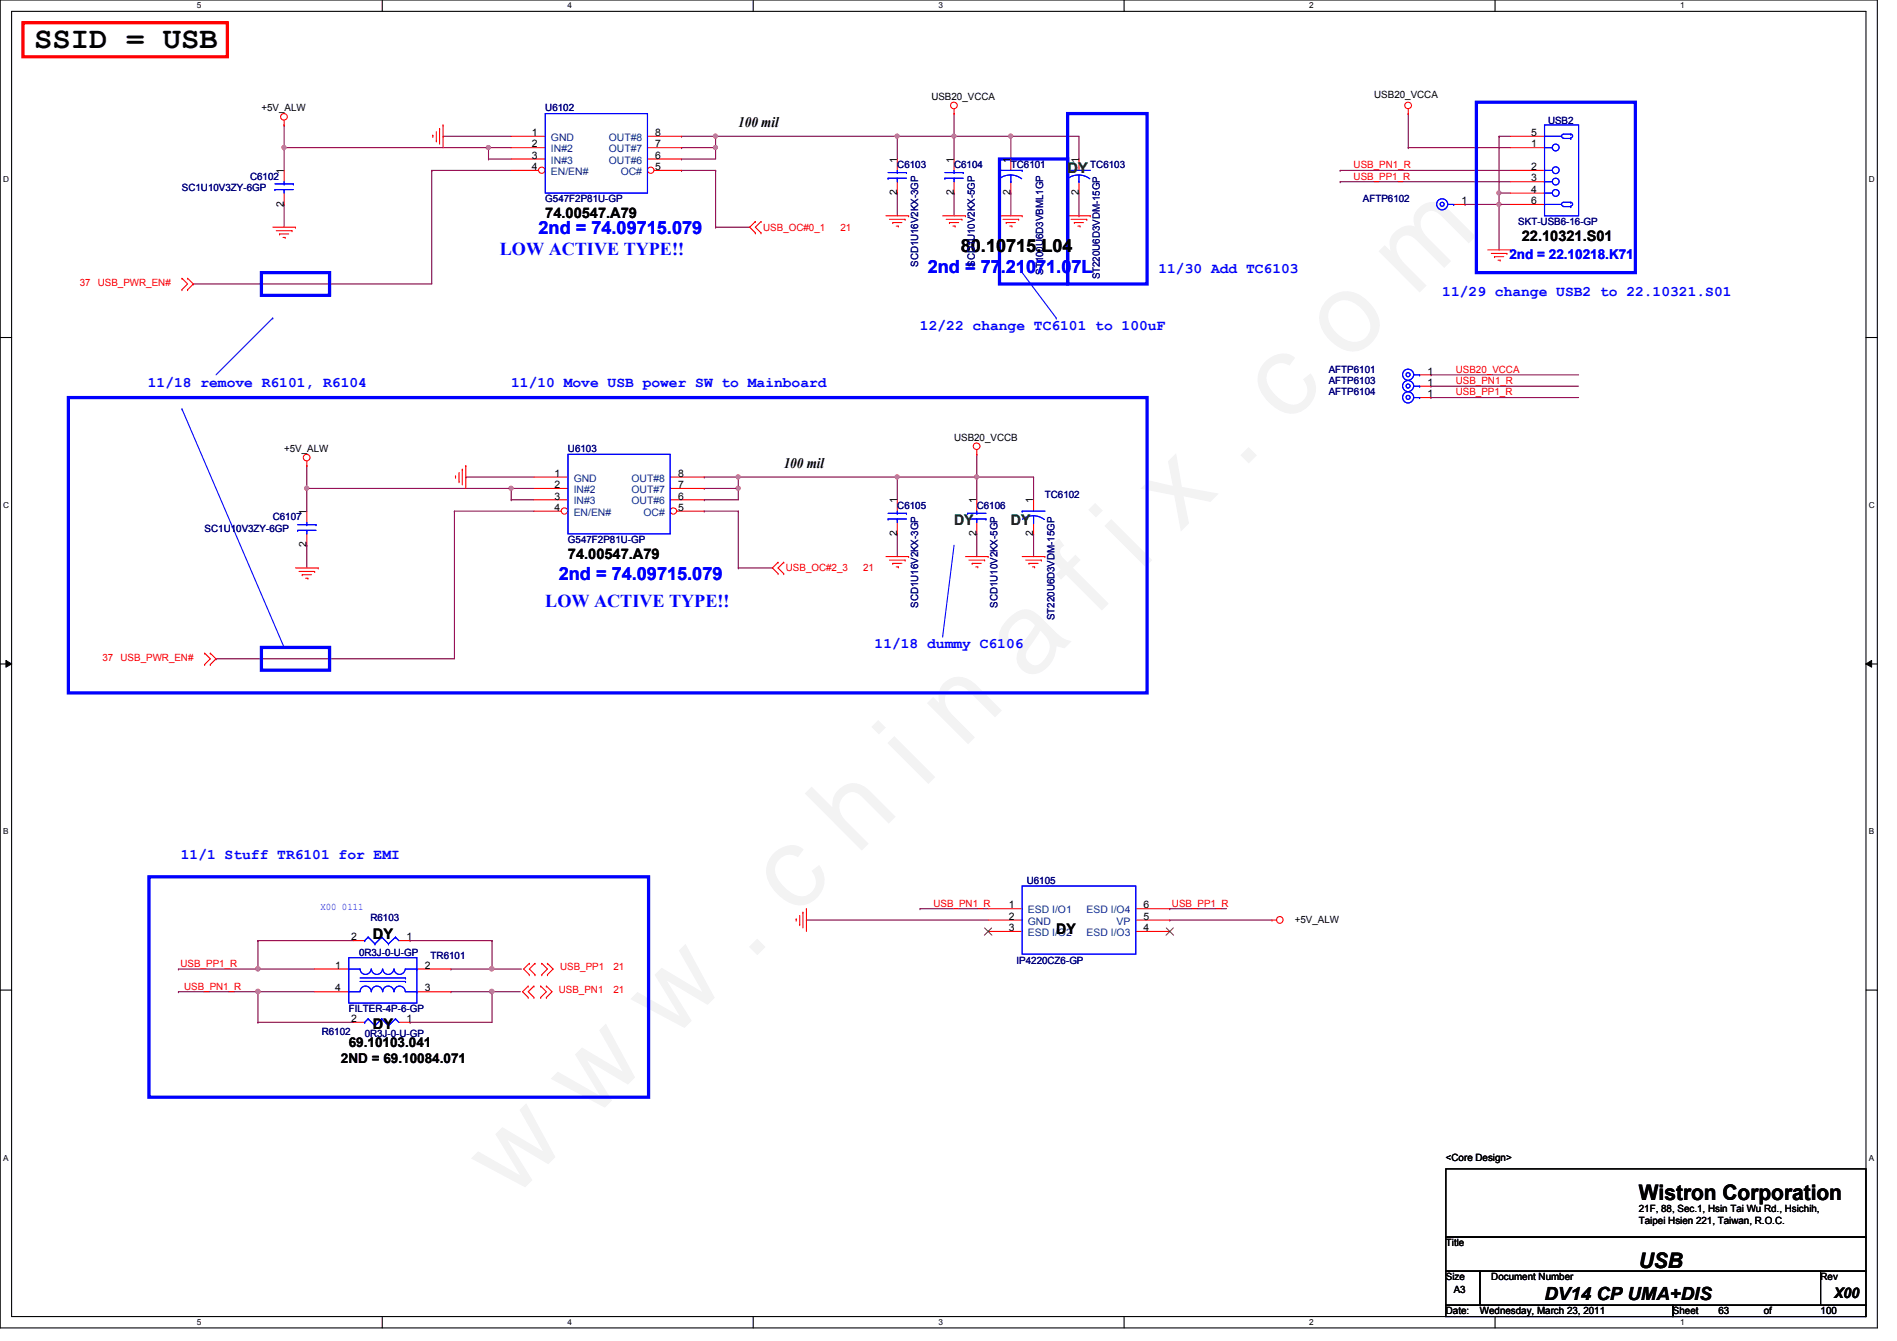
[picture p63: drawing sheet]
<svg xmlns="http://www.w3.org/2000/svg" width="297mm" height="210mm" viewBox="0 0 297 210" stroke-linecap="round" stroke-linejoin="round" font-family="sans-serif">
<defs><g id="words">
<text font-size="17.6" fill="#f0f" x="80.1" y="188" transform="rotate(-45 80.1 188)">w w w . c h i n a f i x . c o m</text>
<text font-size="4.8" x="5.4" y="7.6">SSID = USB</text>
<g font-size="3.3">
<text x="256.6" y="187.9">Wistron Corporation</text>
<text x="256.6" y="198.5">USB</text>
</g>
<g font-size="2.8" fill="#00f">
<text x="78.3" y="39.9">LOW ACTIVE TYPE!!</text>
<text x="84.3" y="36.6">2nd = 74.09715.079</text>
<text x="145.3" y="42.8">2nd = 77.21071.07L</text>
<text x="85.4" y="95">LOW ACTIVE TYPE!!</text>
<text x="87.5" y="90.8">2nd = 74.09715.079</text>
</g>
<g font-size="2.8">
<text x="150.4" y="39.4">80.10715.L04</text>
<text x="241.8" y="203.5">DV14 CP UMA+DIS</text>
</g>
<g font-size="2.3">
<text x="115.6" y="19.9">100 mil</text>
<text x="85.4" y="34.1">74.00547.A79</text>
<text x="238.3" y="37.7">22.10321.S01</text>
<text x="122.7" y="73.2">100 mil</text>
<text x="88.9" y="87.5">74.00547.A79</text>
<text x="58.4" y="147">DY</text>
<text x="165.4" y="146.1">DY</text>
<text x="58.4" y="161.1">DY</text>
<text x="287.2" y="203.2">X00</text>
</g>
<g font-size="2.3" fill="#008000">
<text x="167.2" y="27">DY</text>
<text x="149.4" y="82.1">DY</text>
<text x="158.3" y="82.1">DY</text>
</g>
<g font-size="2.3" fill="#00f">
<text x="181.4" y="42.8">11/30 Add TC6103</text>
<text x="225.8" y="46.3">11/29 change USB2 to 22.10321.S01</text>
<text x="144.1" y="51.6">12/22 change TC6101 to 100uF</text>
<text x="23.2" y="60.5">11/18 remove R6101, R6104</text>
<text x="80" y="60.5">11/10 Move USB power SW to Mainboard</text>
<text x="136.9" y="101.4">11/18 dummy C6106</text>
<text x="28.3" y="134.5">11/1 Stuff TR6101 for EMI</text>
</g>
<text font-size="2.1" fill="#00f" x="236.3" y="40.6">2nd = 22.10218.K71</text>
<g font-size="2.1">
<text x="53.4" y="166.5">2ND = 69.10084.071</text>
<text x="54.6" y="164">69.10103.041</text>
</g>
<g font-size="1.6">
<text x="40.9" y="17.4">+5V_ALW</text>
<text x="145.8" y="15.7">USB20_VCCA</text>
<text x="215.2" y="15.3">USB20_VCCA</text>
<text x="83.3" y="21.3">1</text>
<text x="83.3" y="23.1">2</text>
<text x="102.6" y="21.3">8</text>
<text x="102.6" y="23.1">7</text>
<text x="239.7" y="21.3">5</text>
<text x="239.7" y="23.1">1</text>
<text x="44.4" y="27.2" transform="rotate(-90 44.4 27.2)">1</text>
<text x="83.3" y="24.8">3</text>
<text x="83.3" y="26.6">4</text>
<text x="102.6" y="24.8">6</text>
<text x="102.6" y="26.6">5</text>
<text x="140.5" y="25.4" transform="rotate(-90 140.5 25.4)">1</text>
<text x="149.3" y="25.4" transform="rotate(-90 149.3 25.4)">1</text>
<text x="158.2" y="25.4" transform="rotate(-90 158.2 25.4)">1</text>
<text x="168.9" y="25.4" transform="rotate(-90 168.9 25.4)">1</text>
<text x="239.7" y="26.6">2</text>
<text x="239.7" y="28.4">3</text>
<text x="44.4" y="32.3" transform="rotate(-90 44.4 32.3)">2</text>
<text x="140.5" y="30.6" transform="rotate(-90 140.5 30.6)">2</text>
<text x="149.3" y="30.6" transform="rotate(-90 149.3 30.6)">2</text>
<text x="158.2" y="30.6" transform="rotate(-90 158.2 30.6)">2</text>
<text x="168.9" y="30.6" transform="rotate(-90 168.9 30.6)">2</text>
<text x="228.9" y="32">1</text>
<text x="239.7" y="30.2">4</text>
<text x="239.7" y="32">6</text>
<text x="223.5" y="58.6">1</text>
<text x="223.5" y="60.4">1</text>
<text x="223.5" y="62.2">1</text>
<text x="44.5" y="70.8">+5V_ALW</text>
<text x="149.4" y="69">USB20_VCCB</text>
<text x="86.8" y="74.6">1</text>
<text x="86.8" y="76.4">2</text>
<text x="106.2" y="74.6">8</text>
<text x="106.2" y="76.4">7</text>
<text x="48" y="80.6" transform="rotate(-90 48 80.6)">1</text>
<text x="86.8" y="78.2">3</text>
<text x="86.8" y="80">4</text>
<text x="106.2" y="78.2">6</text>
<text x="106.2" y="80">5</text>
<text x="140.5" y="83.9" transform="rotate(-90 140.5 83.9)">2</text>
<text x="140.5" y="78.8" transform="rotate(-90 140.5 78.8)">1</text>
<text x="152.9" y="83.9" transform="rotate(-90 152.9 83.9)">2</text>
<text x="152.9" y="78.8" transform="rotate(-90 152.9 78.8)">1</text>
<text x="161.8" y="83.9" transform="rotate(-90 161.8 83.9)">2</text>
<text x="161.8" y="78.8" transform="rotate(-90 161.8 78.8)">1</text>
<text x="48" y="85.7" transform="rotate(-90 48 85.7)">2</text>
<text x="157.9" y="142.2">1</text>
<text x="157.9" y="144">2</text>
<text x="179.1" y="144">5</text>
<text x="179.1" y="142.2">6</text>
<text x="55" y="147.2">2</text>
<text x="63.7" y="147.2">1</text>
<text x="157.9" y="145.8">3</text>
<text x="179.1" y="145.8">4</text>
<text x="202.7" y="144.4">+5V_ALW</text>
<text x="52.5" y="151.6">1</text>
<text x="52.5" y="155.2">4</text>
<text x="66.5" y="151.6">2</text>
<text x="66.5" y="155.2">3</text>
<text x="55" y="160">2</text>
<text x="63.7" y="160">1</text>
<text x="226.4" y="181.7">&lt;Core Design&gt;</text>
<text x="256.6" y="189.7">21F, 88, Sec.1, Hsin Tai Wu Rd., Hsichih,</text>
<text x="256.6" y="191.6">Taipei Hsien 221, Taiwan, R.O.C.</text>
<text x="226.4" y="195.1">Title</text>
<text x="226.4" y="200.4">Size</text>
<text x="227.6" y="202.4">A3</text>
<text x="233.5" y="200.4">Document Number</text>
<text x="285.1" y="200.4">Rev</text>
<text x="226.4" y="205.7">Date:</text>
<text x="231.7" y="205.7">Wednesday, March 23, 2011</text>
<text x="262" y="205.7">Sheet</text>
<text x="269.1" y="205.7">63</text>
<text x="276.2" y="205.7">of</text>
<text x="285.1" y="205.7">100</text>
</g>
<g font-size="1.6" fill="#000080">
<text x="85.4" y="17.4">U6102</text>
<text x="242.4" y="19.4">USB2</text>
<text x="28.5" y="29.9">SC1U10V3ZY-6GP</text>
<text x="39.2" y="28.1">C6102</text>
<text x="140.5" y="26.3">C6103</text>
<text x="149.4" y="26.3">C6104</text>
<text x="158.3" y="26.3">TC6101</text>
<text x="170.7" y="26.3">TC6103</text>
<text x="85.4" y="31.7">G547F2P81U-GP</text>
<text x="213.4" y="31.7">AFTP6102</text>
<text x="237.7" y="35.2">SKT-USB6-16-GP</text>
<text x="143.8" y="41.8" transform="rotate(-90 143.8 41.8)">SCD1U16V2KX-3GP</text>
<text x="152.7" y="41.8" transform="rotate(-90 152.7 41.8)">SCD1U10V2KX-5GP</text>
<text x="163.3" y="43" transform="rotate(-90 163.3 43)">ST100U6D3VBML1GP</text>
<text x="172.2" y="43.7" transform="rotate(-90 172.2 43.7)">ST220U6D3VDM-15GP</text>
<text x="208.1" y="58.3">AFTP6101</text>
<text x="208.1" y="60.1">AFTP6103</text>
<text x="208.1" y="61.9">AFTP6104</text>
<text x="88.9" y="70.8">U6103</text>
<text x="163.6" y="77.9">TC6102</text>
<text x="32" y="83.2">SC1U10V3ZY-6GP</text>
<text x="42.7" y="81.4">C6107</text>
<text x="140.5" y="79.7">C6105</text>
<text x="152.9" y="79.7">C6106</text>
<text x="88.9" y="85">G547F2P81U-GP</text>
<text x="143.8" y="95.1" transform="rotate(-90 143.8 95.1)">SCD1U16V2KX-3GP</text>
<text x="156.2" y="95.1" transform="rotate(-90 156.2 95.1)">SCD1U10V2KX-5GP</text>
<text x="165.1" y="97.1" transform="rotate(-90 165.1 97.1)">ST220U6D3VDM-15GP</text>
<text x="160.8" y="138.3">U6105</text>
<text x="56.2" y="149.6">0R3J-0-U-GP</text>
<text x="58" y="144.2">R6103</text>
<text x="67.4" y="150.1">TR6101</text>
<text x="159.2" y="151">IP4220CZ6-GP</text>
<text x="54.6" y="158.5">FILTER-4P-6-GP</text>
<text x="50.4" y="162">R6102</text>
<text x="57.1" y="162.3">0R3J-0-U-GP</text>
</g>
<g font-size="1.6" fill="#004080">
<text x="86.3" y="22.1">GND</text>
<text x="86.3" y="23.8">IN#2</text>
<text x="95.3" y="22.1">OUT#8</text>
<text x="95.3" y="23.8">OUT#7</text>
<text x="86.3" y="25.6">IN#3</text>
<text x="86.3" y="27.4">EN/EN#</text>
<text x="95.3" y="25.6">OUT#6</text>
<text x="97.2" y="27.4">OC#</text>
<text x="89.8" y="75.4">GND</text>
<text x="89.8" y="77.2">IN#2</text>
<text x="98.9" y="75.4">OUT#8</text>
<text x="98.9" y="77.2">OUT#7</text>
<text x="89.8" y="79">IN#3</text>
<text x="89.8" y="80.7">EN/EN#</text>
<text x="98.9" y="79">OUT#6</text>
<text x="100.7" y="80.7">OC#</text>
<text x="160.9" y="143">ESD I/O1</text>
<text x="170.1" y="143">ESD I/O4</text>
<text x="160.9" y="144.7">GND</text>
<text x="160.9" y="146.5">ESD I/O2</text>
<text x="170.1" y="146.5">ESD I/O3</text>
<text x="174.8" y="144.7">VP</text>
</g>
<g font-size="1.6" fill="#f00">
<text x="212" y="26.3">USB_PN1_R</text>
<text x="212" y="28.1">USB_PP1_R</text>
<text x="119.5" y="36.1">USB_OC#0_1</text>
<text x="131.6" y="36.1">21</text>
<text x="12.5" y="44.8">37</text>
<text x="15.3" y="44.8">USB_PWR_EN#</text>
<text x="228" y="58.3">USB20_VCCA</text>
<text x="228" y="60.1">USB_PN1_R</text>
<text x="228" y="61.9">USB_PP1_R</text>
<text x="123.1" y="89.5">USB_OC#2_3</text>
<text x="135.2" y="89.5">21</text>
<text x="16" y="103.5">37</text>
<text x="18.9" y="103.5">USB_PWR_EN#</text>
<text x="146.2" y="141.9">USB_PN1_R</text>
<text x="183.5" y="141.9">USB_PP1_R</text>
<text x="28.3" y="151.3">USB_PP1_R</text>
<text x="28.8" y="154.9">USB_PN1_R</text>
<text x="87.5" y="155.4">USB_PN1</text>
<text x="87.7" y="151.8">USB_PP1</text>
<text x="96" y="155.4">21</text>
<text x="96.1" y="151.8">21</text>
</g>
<text font-size="1.6" fill="#00f" x="50.2" y="142.4">X00 0111</text>
<g font-size="1.3">
<text x="30.8" y="1.3">5</text>
<text x="88.9" y="1.3">4</text>
<text x="146.9" y="1.3">3</text>
<text x="205" y="1.3">2</text>
<text x="263.1" y="1.3">1</text>
<text x=".5" y="28.4">D</text>
<text x="292.6" y="28.4">D</text>
<text x=".5" y="79.5">C</text>
<text x="292.6" y="79.5">C</text>
<text x=".5" y="130.6">B</text>
<text x="292.6" y="130.6">B</text>
<text x=".5" y="181.7">A</text>
<text x="292.6" y="181.7">A</text>
<text x="30.8" y="207.4">5</text>
<text x="88.9" y="207.4">4</text>
<text x="146.9" y="207.4">3</text>
<text x="205" y="207.4">2</text>
<text x="263.1" y="207.4">1</text>
</g>
</g></defs>
<path d="M0 0h294v207.9h-294zM1.8 1.8h290.4v204.3h-290.4z" fill="none" stroke="#000" stroke-width=".17"/>
<g fill="#fff">
<path d="M30.8 .2h.7v1.4h-.7z"/>
<path d="M30.8 206.2h.7v1.4h-.7z"/>
</g>
<path d="M59.9 0v1.8M59.9 206.1v1.8" fill="none" stroke="#000" stroke-width=".17"/>
<g fill="#fff">
<path d="M88.9 .2h.6v1.4h-.6z"/>
<path d="M88.9 206.2h.6v1.4h-.6z"/>
</g>
<path d="M117.9 0v1.8M117.9 206.1v1.8" fill="none" stroke="#000" stroke-width=".17"/>
<g fill="#fff">
<path d="M146.9 .2h.7v1.4h-.7z"/>
<path d="M146.9 206.2h.7v1.4h-.7z"/>
</g>
<path d="M176 0v1.8M176 206.1v1.8" fill="none" stroke="#000" stroke-width=".17"/>
<g fill="#fff">
<path d="M205 .2h.7v1.4h-.7z"/>
<path d="M205 206.2h.7v1.4h-.7z"/>
</g>
<path d="M234.1 0v1.8M234.1 206.1v1.8" fill="none" stroke="#000" stroke-width=".17"/>
<g fill="#fff">
<path d="M263.1 .2h.7v1.4h-.7z"/>
<path d="M263.1 206.2h.7v1.4h-.7z"/>
<path d="M.5 27.3h.9v1.4h-.9z"/>
<path d="M292.6 27.3h.9v1.4h-.9z"/>
<path d="M.5 78.4h.9v1.4h-.9z"/>
<path d="M292.6 78.4h.9v1.4h-.9z"/>
</g>
<path d="M0 52.8h1.8M292.2 52.8h1.8" fill="none" stroke="#000" stroke-width=".17"/>
<g fill="#fff">
<path d="M.5 129.5h.8v1.4h-.8z"/>
<path d="M292.6 129.5h.9v1.4h-.9z"/>
</g>
<path d="M0 103.9h1.8M292.2 103.9h1.8" fill="none" stroke="#000" stroke-width=".17"/>
<path d="M.9 103.4l.9 .5-.9 .5zM292.2 103.9l.9-.5v1z" fill="#000"/>
<path d="M.9 103.4l.9 .5-.9 .5zM292.2 103.9l.9-.5v1z" fill="none" stroke="#000" stroke-width=".16"/>
<g fill="#fff">
<path d="M.5 180.5h.8v1.4h-.8z"/>
<path d="M292.6 180.5h.9v1.4h-.9z"/>
</g>
<path d="M0 155h1.8M292.2 155h1.8" fill="none" stroke="#000" stroke-width=".17"/>
<path d="M48 72.9h.1M48 76.5h.1M48 72.9v7.1M48 76.5h32M48 85.3h.1M48 85.3v3.6" fill="none" stroke="#800040" stroke-width=".17"/>
<circle cx="48" cy="76.4" r=".32" fill="#f0f"/>
<circle cx="48" cy="76.4" r=".32" fill="none" stroke="#f0f" stroke-width=".17"/>
<g fill="none" stroke="#800040" stroke-width=".17">
<path d="M44.5 19.6h.1M44.5 19.6v3.5M76.5 23.1h.1M76.5 23.1v1.8M76.5 23.1h3.5M149.4 21.3h.1M149.4 21.3h19.5v3.6M158.3 21.3h.1M224.1 58.7h23.1M224.1 60.5h23.1M224.1 62.2h23.1M33.8 103.1h.1"/>
<path d="M33.8 103.1h37.4"/>
</g>
<circle cx="76.5" cy="23.1" r=".32" fill="#f0f"/>
<circle cx="76.5" cy="23.1" r=".32" fill="none" stroke="#f0f" stroke-width=".17"/>
<path d="M44.5 23.1h.1M44.5 32h.1M44.5 23.1v3.6M44.5 32v3.6M44.5 23.1h32" fill="none" stroke="#800040" stroke-width=".17"/>
<circle cx="44.5" cy="23.1" r=".32" fill="#f0f"/>
<circle cx="44.5" cy="23.1" r=".32" fill="none" stroke="#f0f" stroke-width=".17"/>
<path d="M69.4 21.3h.1M69.4 21.3h10.6M112.1 23.1h.1M112.1 23.1v1.8" fill="none" stroke="#800040" stroke-width=".17"/>
<circle cx="112" cy="23.1" r=".32" fill="#f0f"/>
<circle cx="112" cy="23.1" r=".32" fill="none" stroke="#f0f" stroke-width=".17"/>
<path d="M149.4 17.8h.1M149.4 17.8v3.5" fill="none" stroke="#800040" stroke-width=".17"/>
<circle cx="149.4" cy="21.3" r=".32" fill="#f0f"/>
<circle cx="149.4" cy="21.3" r=".32" fill="none" stroke="#f0f" stroke-width=".17"/>
<path d="M112.1 21.3h.1M112.1 21.3h37.3M140.5 21.3h.1M140.5 21.3v3.6" fill="none" stroke="#800040" stroke-width=".17"/>
<circle cx="140.5" cy="21.3" r=".32" fill="#f0f"/>
<circle cx="140.5" cy="21.3" r=".32" fill="none" stroke="#f0f" stroke-width=".17"/>
<path d="M149.4 21.3h.1M149.4 21.3v3.6M158.3 21.3h.1M158.3 21.3v3.6" fill="none" stroke="#800040" stroke-width=".17"/>
<circle cx="158.3" cy="21.3" r=".32" fill="#f0f"/>
<circle cx="158.3" cy="21.3" r=".32" fill="none" stroke="#f0f" stroke-width=".17"/>
<path d="M106.7 21.3h.1M106.7 23.1h.1M106.7 21.3h5.4M112.1 21.3h.1M112.1 21.3v1.8h-5.4M30.3 44.4h.1M30.3 44.4h37.3" fill="none" stroke="#800040" stroke-width=".17"/>
<circle cx="112" cy="21.3" r=".32" fill="#f0f"/>
<circle cx="112" cy="21.3" r=".32" fill="none" stroke="#f0f" stroke-width=".17"/>
<g fill="none" stroke="#800040" stroke-width=".17">
<path d="M220.5 17.8h.1M220.5 17.8v5.3M220.5 23.1h.1M220.5 23.1h16M234.7 21.3h.1M234.7 21.3v8.9M234.7 21.3h1.8M27.9 155.2h.1M27.9 155.2h12.5M40.4 147.2h.1M40.4 147.2h14.9M40.4 147.2v4.5"/>
<path d="M126.3 144h28.4M64.2 160h.1M64.2 160h12.8"/>
</g>
<circle cx="40.4" cy="151.6" r=".34" fill="#f0f"/>
<circle cx="40.4" cy="151.6" r=".34" fill="none" stroke="#f0f" stroke-width=".17"/>
<path d="M40.4 151.7h.1M40.4 155.2h.1M40.4 151.7h8.9M40.4 155.2v4.8M40.4 155.2h8.9M64.2 147.2h.1M64.2 147.2h12.8M40.4 160h.1M40.4 160h14.9" fill="none" stroke="#800040" stroke-width=".17"/>
<circle cx="40.4" cy="155.2" r=".34" fill="#f0f"/>
<circle cx="40.4" cy="155.2" r=".34" fill="none" stroke="#f0f" stroke-width=".17"/>
<path d="M27.9 151.7h.1M27.9 151.7h12.5" fill="none" stroke="#800040" stroke-width=".17"/>
<g fill="none" stroke="#f00" stroke-width=".17">
<path d="M44.5 19.6h.1M44.5 18.8v.8M69.4 19.6h.1M69.4 19.6v3.5M149.4 17.8h.1M149.4 17.1v.7M220.5 17.8h.1M220.5 17.1v.7M42.7 35.6h3.6M43.3 36.1h2.4M43.8 36.6h.1M43.8 36.6h1.4"/>
<path d="M44.3 37.2h.4M44.5 26.7v1.7M44.5 30.2v1.8M44.7 37.2h.1M45.7 36.1h.1M46.3 35.6h.1M67.8 21.2h.1M67.8 21.2v.3M68.3 22.1h.1M68.3 20.6v1.5M68.8 20.1h.1M68.8 20.1v2.5"/>
<path d="M80 21.3h5.4M80 23.1h5.4M101.4 21.3h5.3M101.4 23.1h5.3M236.5 21.3h5.3M236.5 23.1h5.3M236.5 26.7h5.3M236.5 28.4h5.3M236.5 30.2h5.3M236.5 32h5.3M28.5 43.6h.1M28.5 45.3h.1"/>
<path d="M28.5 43.6l.9 .8-.9 .9M29.4 45.3h.1M29.4 43.6h.1M29.4 43.6l.9 .8-.9 .9M48 72.9h.1M48 72.2v.7M46.3 88.9h3.5M46.8 89.5h2.5M47.3 90h.1M47.3 90h1.5M47.9 90.5h.3M48 80v1.8"/>
<path d="M48 83.6v1.7M48.2 90.5h.1M49.3 89.5h.1M49.8 88.9h.1M32 102.2h.1M32 104h.1M32 102.2l.9 .9-.9 .9M32.9 104h.1M32.9 102.2h.1M32.9 102.2l.9 .9-.9 .9M49.3 151.7h5.3M49.3 155.2h5.3"/>
<path d="M55.3 147.2h1.8M62.4 147.2h1.8M65.3 151.7h5.3M65.3 155.2h5.3M55.3 160h1.8M62.4 160h1.8"/>
<circle cx="44.5" cy="18.3" r=".52"/>
<circle cx="149.4" cy="16.5" r=".52"/>
<circle cx="220.5" cy="16.5" r=".52"/>
<circle cx="48" cy="71.6" r=".52"/>
</g>
<path d="M226.4 183h65.8v10.6h-65.8zM226.4 193.6h65.8v5.4h-65.8zM226.4 199h5.3v5.3h-5.3zM231.7 199h53.4v5.3h-53.4zM285.1 199h7.1v5.3h-7.1zM226.4 204.3h35.6v1.8h-35.6zM262 204.3h30.2v1.8h-30.2z" fill="none" stroke="#000" stroke-width=".17"/>
<path d="M3.6 3.6h32v5.3h-32z" fill="none" stroke="#f00" stroke-width=".51"/>
<path d="M167.2 17.8h12.4v26.6h-12.4zM231.2 16h24.9v26.7h-24.9zM40.9 42.7h10.7v3.5h-10.7zM10.7 62.2h168.9v46.3h-168.9zM40.9 101.3h10.7v3.6h-10.7zM23.3 137.2h78.3v34.5h-78.3z" fill="none" stroke="#00f" stroke-width=".51"/>
<g fill="none" stroke="#00f" stroke-width=".17">
<path d="M85.4 17.8h16v12.4h-16zM241.8 19.6h5.4v14.2h-5.4zM43 29.7h.1M43 28.8h2.9M43 29.7h2.9M44.5 28.8h.1M44.5 29.7h.1M44.5 28.4v.4M44.5 29.7v.5M45.9 28.8h.1M241.8 26.7h.1M241.8 28.4h.1"/>
<path d="M241.8 30.2h.1M241.8 21.3h.1M241.8 32h.1M241.8 23.1h1.3M241.8 26.7h1.3M241.8 28.4h1.3M241.8 30.2h1.3M241.8 21.3h2.7M241.8 32h2.7M243.1 23.1h.1M244.9 21.7h1.1M244.9 32.3h1.1"/>
<path d="M246 21h.1M246 21a.3 .3 0 0 1 .2 .3 .3 .3 0 0 1-.3 .3M246 21h-1.3a.32 .32 0 0 0 0 .6h.2M246 21.7h.1M246 31.7h.1M246 31.7a.3 .3 0 0 1 .2 .3 .3 .3 0 0 1-.3 .3M246 31.7h-1.3a.32 .32 0 0 0 0 .5l.2 .1M246 32.3h.1M42.7 49.8h.1M42.7 49.8l-8.9 8.9M28.5 64h.1M28.5 64l16 37.3"/>
<path d="M46.6 83h.1M46.6 82.1h2.9M46.6 83h2.9M48 82.1h.1M48 83h.1M48 81.8v.3M48 83v.6M49.5 82.1h.1M54.6 149.9h10.7v7.1h-10.7zM54.6 155.2h1.8a.87 .87 0 0 1 .9-.9 .87 .87 0 0 1 .8 .9M54.6 151.7h1.8a.87 .87 0 0 0 .9 .8 .87 .87 0 0 0 .8-.8M54.6 151.7h.1"/>
<path d="M54.6 155.2h.1M56.4 153.1h7.1M56.4 153.6h7.1M57.1 147.2h.1M57.7 159.5h.1M57.7 146.7h.1M57.7 159.5l1 1.1M57.7 159.5l-.6 .5M57.7 146.7l1 1M57.7 146.7l-.6 .5M58.2 155.2a.87 .87 0 0 1 .8-.9 .87 .87 0 0 1 .9 .9M58.2 151.7a.87 .87 0 0 0 .8 .8 .87 .87 0 0 0 .9-.8"/>
<path d="M58.7 147.7h.1M59.8 159.5h.1M59.8 146.7h.1M59.8 159.5l1 1.1M59.8 159.5l-1.1 1.1M59.8 146.7l1 1M59.8 146.7l-1.1 1M59.9 155.2a.87 .87 0 0 1 .9-.9 .87 .87 0 0 1 .9 .9M59.9 151.7a.87 .87 0 0 0 .9 .8 .87 .87 0 0 0 .9-.8M60.8 147.7h.1M61.7 155.2a.87 .87 0 0 1 .9-.9 .87 .87 0 0 1 .9 .9M61.7 151.7a.87 .87 0 0 0 .9 .8 .87 .87 0 0 0 .9-.8"/>
<path d="M61.9 159.5h.1M61.9 146.7h.1M61.9 159.5l.5 .5M61.9 159.5l-1.1 1.1M61.9 146.7l.5 .5M61.9 146.7l-1.1 1M63.5 153.1h.1M63.5 153.6h.1M63.5 151.7h1.8M63.5 155.2h1.8M65.3 155.2h.1M65.3 151.7h.1"/>
<path d="M57.1 160h.1M58.7 160.6h.1M60.8 160.6h.1"/>
<circle cx="243.6" cy="28.4" r=".54"/>
<circle cx="243.6" cy="23.1" r=".54"/>
<circle cx="243.6" cy="30.2" r=".54"/>
<circle cx="243.6" cy="26.6" r=".54"/>
</g>
<circle cx="48" cy="76.4" r=".32" fill="#f0f"/>
<circle cx="48" cy="76.4" r=".32" fill="none" stroke="#f0f" stroke-width=".17"/>
<circle cx="76.5" cy="23.1" r=".32" fill="#f0f"/>
<circle cx="76.5" cy="23.1" r=".32" fill="none" stroke="#f0f" stroke-width=".17"/>
<circle cx="44.5" cy="23.1" r=".32" fill="#f0f"/>
<circle cx="44.5" cy="23.1" r=".32" fill="none" stroke="#f0f" stroke-width=".17"/>
<circle cx="112" cy="23.1" r=".32" fill="#f0f"/>
<circle cx="112" cy="23.1" r=".32" fill="none" stroke="#f0f" stroke-width=".17"/>
<circle cx="149.4" cy="21.3" r=".32" fill="#f0f"/>
<circle cx="149.4" cy="21.3" r=".32" fill="none" stroke="#f0f" stroke-width=".17"/>
<circle cx="140.5" cy="21.3" r=".32" fill="#f0f"/>
<circle cx="140.5" cy="21.3" r=".32" fill="none" stroke="#f0f" stroke-width=".17"/>
<circle cx="158.3" cy="21.3" r=".32" fill="#f0f"/>
<circle cx="158.3" cy="21.3" r=".32" fill="none" stroke="#f0f" stroke-width=".17"/>
<circle cx="112" cy="21.3" r=".32" fill="#f0f"/>
<circle cx="112" cy="21.3" r=".32" fill="none" stroke="#f0f" stroke-width=".17"/>
<circle cx="40.4" cy="151.6" r=".34" fill="#f0f"/>
<circle cx="40.4" cy="151.6" r=".34" fill="none" stroke="#f0f" stroke-width=".17"/>
<circle cx="40.4" cy="155.2" r=".34" fill="#f0f"/>
<circle cx="40.4" cy="155.2" r=".34" fill="none" stroke="#f0f" stroke-width=".17"/>
<use href="#words"/>
</svg>
